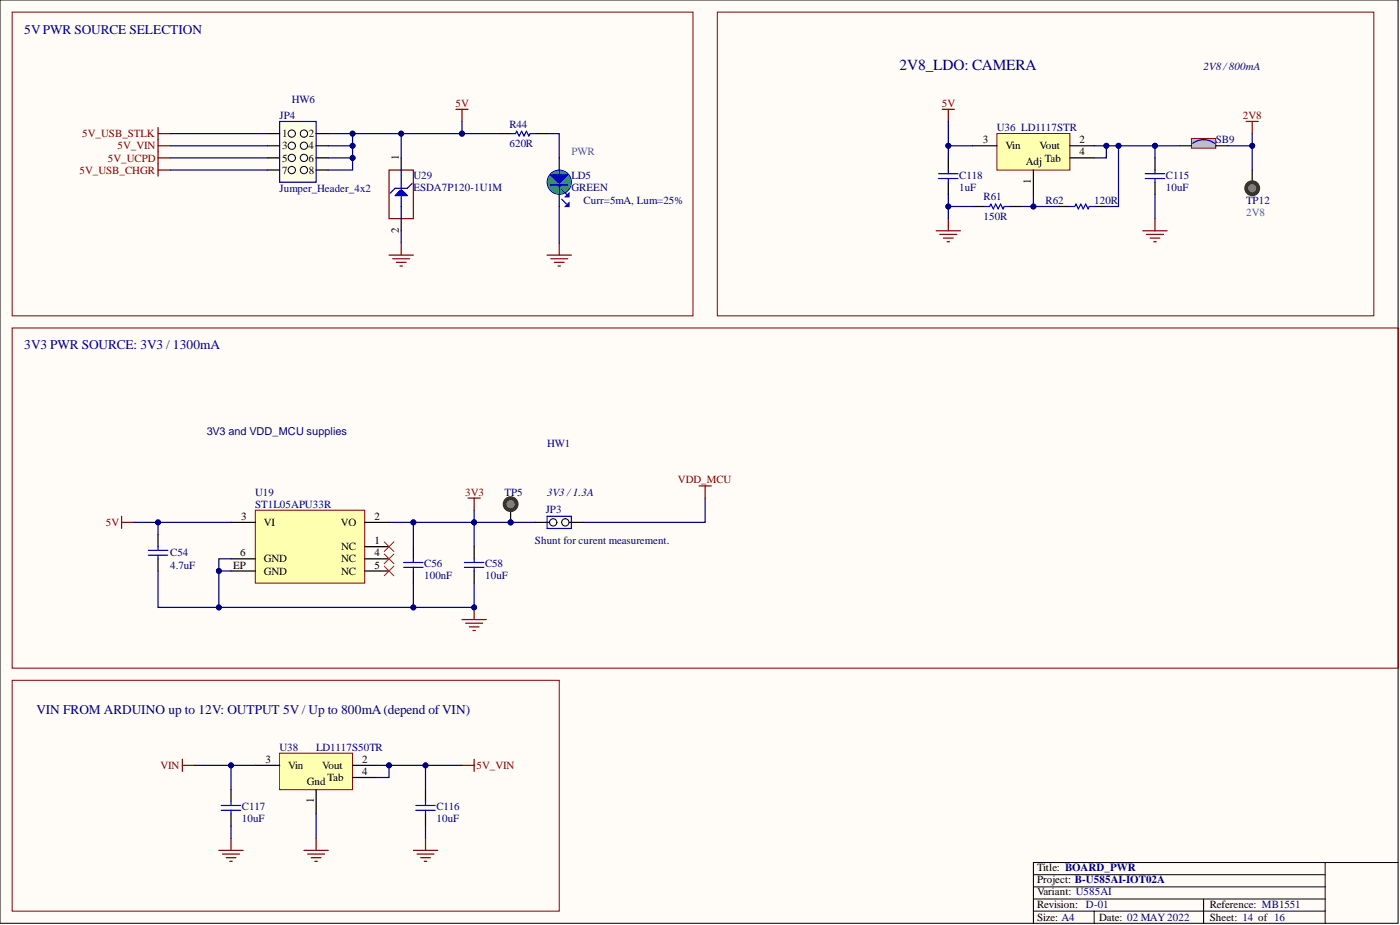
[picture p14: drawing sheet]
<svg xmlns="http://www.w3.org/2000/svg" width="292mm" height="193mm" viewBox="0 0 292 193" stroke-linecap="round" stroke-linejoin="round" font-family="sans-serif">
<defs><g id="words">
<text font-size="3.2" fill="#000080" x="187.7" y="14.5">2V8_LDO: CAMERA</text>
<g font-size="2.8" fill="#000080">
<text x="5.1" y="7">5VPWR SOURCE SELECTION</text>
<text x="5.1" y="72.9">3V3 PWR SOURCE: 3V3 / 1300mA</text>
<text x="7.6" y="148.9">VIN FROM ARDUINO up to 12V: OUTPUT 5V / Up to 800mA(depend ofVIN)</text>
</g>
<g font-size="2.3" fill="#000080">
<text x="251.1" y="14.7">2V8 /800mA</text>
<text x="60.9" y="21.5">HW6</text>
<text x="58.3" y="24.8">JP4</text>
<text x="106.3" y="26.6">R44</text>
<text x="208" y="27.4">U36 LD1117STR</text>
<text x="253.7" y="29.9">SB9</text>
<text x="106.3" y="30.7">620R</text>
<text x="58.3" y="40">Jumper_Header_4x2</text>
<text x="86.2" y="39.8">ESDA7P120-1U1M</text>
<text x="86.2" y="37.2">U29</text>
<text x="119.2" y="39.8">GREEN</text>
<text x="119.2" y="37.2">LD5</text>
<text x="200.1" y="39.8">1uF</text>
<text x="200.1" y="37.2">C118</text>
<text x="205.2" y="41.8">R61</text>
<text x="243.3" y="39.8">10uF</text>
<text x="243.3" y="37.2">C115</text>
<text x="121.8" y="42.6">Curr=5mA, Lum=25%</text>
<text x="205.2" y="45.9">150R</text>
<text x="218.1" y="42.6">R62</text>
<text x="228.3" y="42.6">120R</text>
<text x="260" y="42.6">TP12</text>
<text x="43.1" y="90.7">3V3 and VDD_MCU supplies</text>
<text x="114.1" y="93.3">HW1</text>
<text x="53.3" y="105.9">ST1L05APU33R</text>
<text x="53.3" y="103.4">U19</text>
<text x="105.3" y="103.4">TP5</text>
<text x="113.9" y="106.9">JP3</text>
<text x="114.1" y="103.4">3V3 /1.3A</text>
<text x="111.6" y="113.5">Shunt for curent measurement.</text>
<text x="35.5" y="118.6">4.7uF</text>
<text x="35.5" y="116.1">C54</text>
<text x="88.5" y="118.4">C56</text>
<text x="101.2" y="118.4">C58</text>
<text x="88.5" y="120.9">100nF</text>
<text x="101.2" y="120.9">10uF</text>
<text x="58.3" y="156.6">U38</text>
<text x="66" y="156.6">LD1117S50TR</text>
<text x="50.5" y="171.6">10uF</text>
<text x="50.5" y="169">C117</text>
<text x="91.1" y="171.6">10uF</text>
<text x="91.1" y="169">C116</text>
</g>
<g font-size="2.3" fill="#800000">
<text x="95" y="22.3">5V</text>
<text x="196.5" y="22.3">5V</text>
<text x="17.2" y="28.6">5V_USB_STLK</text>
<text x="259.3" y="24.8">2V8</text>
<text x="22.5" y="33.7">5V_UCPD</text>
<text x="24.5" y="31.2">5V_VIN</text>
<text x="16.6" y="36.2">5V_USB_CHGR</text>
<text x="141.5" y="100.9">VDD_MCU</text>
<text x="97.1" y="103.4">3V3</text>
<text x="22.1" y="109.7">5V</text>
<text x="33.5" y="160.4">VIN</text>
<text x="99.4" y="160.4">5V_VIN</text>
</g>
<g font-size="2.3">
<text x="58.8" y="28.6">1</text>
<text x="64.4" y="28.6">2</text>
<text x="205" y="29.9">3</text>
<text x="225.3" y="29.9">2</text>
<text x="58.8" y="31.2">3</text>
<text x="58.8" y="33.7">5</text>
<text x="64.3" y="31.2">4</text>
<text x="64.3" y="33.7">6</text>
<text x="83.2" y="33.4" transform="rotate(-90 83.2 33.4)">1</text>
<text x="209.8" y="31.2">Vin</text>
<text x="214" y="34.5">Adj</text>
<text x="216.9" y="31.2">Vout</text>
<text x="218" y="33.7">Tab</text>
<text x="225.3" y="32.4">4</text>
<text x="58.8" y="36.2">7</text>
<text x="64.4" y="36.2">8</text>
<text x="215.1" y="38.3" transform="rotate(-90 215.1 38.3)">1</text>
<text x="83.2" y="48.7" transform="rotate(-90 83.2 48.7)">2</text>
<text x="50.3" y="108.5">3</text>
<text x="55" y="109.7">VI</text>
<text x="71.1" y="109.7">VO</text>
<text x="78.1" y="113.5">1</text>
<text x="78.1" y="108.5">2</text>
<text x="48.6" y="118.6">EP</text>
<text x="50.1" y="116.1">6</text>
<text x="55" y="117.3">GND</text>
<text x="55" y="119.9">GND</text>
<text x="71.2" y="114.8">NC</text>
<text x="71.2" y="119.9">NC</text>
<text x="71.2" y="117.3">NC</text>
<text x="78.1" y="118.6">5</text>
<text x="78.1" y="116.1">4</text>
<text x="55.4" y="159.2">3</text>
<text x="60.1" y="160.4">Vin</text>
<text x="67.2" y="160.4">Vout</text>
<text x="75.6" y="159.2">2</text>
<text x="75.6" y="161.7">4</text>
<text x="64" y="163.7">Gnd</text>
<text x="65.4" y="167.6" transform="rotate(-90 65.4 167.6)">1</text>
<text x="68.3" y="163">Tab</text>
<text x="216.4" y="181.7">Title: BOARD_PWR</text>
<text x="216.4" y="184.3">Project: B-U585AI-IOT02A</text>
<text x="216.4" y="189.3">Revision: D-01</text>
<text x="216.4" y="186.8">Variant: U585AI</text>
<text x="252.4" y="189.3">Reference: MB1551</text>
<text x="216.4" y="192.1">Size: A4</text>
<text x="229.3" y="192.1">Date: 02 MAY2022</text>
<text x="252.4" y="192.1">Sheet: 14 of 16</text>
</g>
<g font-size="2.3" fill="#009cca">
<text x="119.2" y="32.4">PWR</text>
<text x="260" y="45.1">2V8</text>
</g>
</g></defs>
<path d="M0 0h291.7v192.6h-291.7z" fill-rule="evenodd" fill="#fffcf8"/>
<path d="M0 0h291.7v192.6h-291.7z" fill="none" stroke="#000" stroke-width=".21"/>
<path d="M0 0h291.7v192.6h-291.7z" fill-rule="evenodd" fill="#fffcf8"/>
<path d="M0 0h291.7v192.6h-291.7zM276.5 179.9v12.7M291.7 179.9h-76.1v12.7M215.6 182.5h60.9M215.6 185h60.9M215.6 190.1h60.9M215.6 187.5h60.9M228.3 190.1v2.5M251.1 187.5v5.1" fill="none" stroke="#000" stroke-width=".21"/>
<path d="M33 29.1v2.6M33 30.4h2.5M95.1 22.8h2.6M96.4 22.8v2.5M114.1 53.2h5.1M114.9 54h3.6M115.7 54.7h2M116.4 55.5h.5M116.7 50.7v2.5" fill="none" stroke="#800000" stroke-width=".25"/>
<path d="M2.5 2.5h142.1v63.4h-142.1zM2.5 68.4h289.2v71h-289.2z" fill="none" stroke="#800000" stroke-width=".21"/>
<path d="M104 27.9h2.5M111.6 27.9h2.5" fill="none" stroke="#000" stroke-width=".25"/>
<path d="M106.5 27.9h1.1l.2-.5 .5 1 .5-1 .5 1 .5-1 .5 1 .3-.5h1" fill="none" stroke="#00f" stroke-width=".25"/>
<circle cx="116.7" cy="38" r="2.54" fill="#0f0"/>
<circle cx="116.7" cy="38" r="2.54" fill="none" stroke="#00f" stroke-width=".21"/>
<path d="M117.2 39.5l1 1M117.2 41.6l1 1" fill="none" stroke="#00f" stroke-width=".25"/>
<path d="M118 41.1l.7-.8v.8z" fill="#00f"/>
<path d="M118 41.1l.7-.8v.8z" fill="none" stroke="#00f" stroke-width=".25"/>
<path d="M118 43.1l.7-.8v.8z" fill="#00f"/>
<g fill="none" stroke="#00f" stroke-width=".25">
<path d="M114.9 38.5h3.6v.3h-3.6zM115.2 36.7h3M115.4 36.5v.5h2.6v-.5M115.7 36.5v.7h2v-.7M115.9 36.5v1h1.5v-1M116.2 36.5v1.3h1v-1.3M116.4 36.5v1.5M116.4 38.5v.3M116.4 38l-1.5-1.5h3.6l-1.6 1.5M116.4 38h.5M116.7 35.5v5M116.9 36.5v1.5"/>
<path d="M116.9 38.5v.3M118 43.1l.7-.8v.8z"/>
</g>
<path d="M116.7 32.9v2.6M116.7 40.5v2.6" fill="none" stroke="#000" stroke-width=".25"/>
<path d="M58.3 157.1h15.3v7.6h-15.3z" fill-rule="evenodd" fill="#ffffb0"/>
<path d="M2.5 141.9h114.2v48.2h-114.2zM58.3 157.1h15.3v7.6h-15.3z" fill="none" stroke="#800000" stroke-width=".21"/>
<path d="M83.7 32.9v2.6M83.7 45.6v2.5M117.2 109h4.6M53.3 159.7h5M73.6 159.7h5M48.2 164.7v2.6M48.2 169.8v2.5M66 164.7v5.1M73.6 162.2h5M88.8 164.7v2.6M88.8 169.8v2.5" fill="none" stroke="#000" stroke-width=".25"/>
<g fill="none" stroke="#800000" stroke-width=".25">
<path d="M33 26.6v2.5M33 34.2v2.5M33 27.9h2.5M33 35.5h2.5M81.2 35.5h5v10.1h-5zM81.2 53.2h5M81.9 54h3.6M82.7 54.7h2M83.5 55.5h.5M83.7 50.7v2.5M38 158.4v2.5M38 159.7h2.6"/>
<path d="M96.4 159.7h2.5M98.9 158.4v2.5M45.7 177.4h5M46.4 178.2h3.6M47.2 178.9h2M47.9 179.7h.5M48.2 174.9v2.5M63.4 177.4h5.1M64.2 178.2h3.5M64.9 178.9h2.1M65.7 179.7h.5M66 174.9v2.5"/>
<path d="M86.2 177.4h5.1M87 178.2h3.6M87.8 178.9h2M88.5 179.7h.5M88.8 174.9v2.5"/>
</g>
<g fill="none" stroke="#00f" stroke-width=".25">
<path d="M83.5 39.8l-1.1 1h2.6l-1-1M83.5 39.8h.5M83.5 39.8v1M83.7 35.5v10.1M84 39.8v1M86 38.3l-1 1h-2.6l-1 1M82.7 40.5h2M82.9 40.8v-.5h1.6v.5M83.2 40.8v-.8h1v.8M46.2 168h4M46.2 169h4M48.2 167.3v.7"/>
<path d="M48.2 169v.8M86.8 168h4M86.8 169h4M88.8 167.3v.7M88.8 169v.8"/>
</g>
<circle cx="118" cy="109" r=".76" fill="#f8fcff"/>
<circle cx="118" cy="109" r=".76" fill="none" stroke="#000" stroke-width=".21"/>
<path d="M111.6 109h4.6" fill="none" stroke="#000" stroke-width=".25"/>
<circle cx="115.4" cy="109" r=".76" fill="#f8fcff"/>
<circle cx="115.4" cy="109" r=".76" fill="none" stroke="#000" stroke-width=".21"/>
<path d="M114.1 107.7h5.1v2.5h-5.1z" fill="none" stroke="#00f" stroke-width=".25"/>
<path d="M58.3 25.3h7.7v12.7h-7.7z" fill-rule="evenodd" fill="#ffffe8"/>
<path d="M58.3 25.3h7.7v12.7h-7.7z" fill="none" stroke="#00f" stroke-width=".25"/>
<path d="M55.8 27.9h2.5M55.8 30.4h2.5M55.8 32.9h2.5M55.8 35.5h2.5M66 27.9h2.5M66 30.4h2.5M66 32.9h2.5M66 35.5h2.5" fill="none" stroke="#000" stroke-width=".25"/>
<circle cx="60.9" cy="27.9" r=".76" fill="#f8fcff"/>
<circle cx="60.9" cy="27.9" r=".76" fill="none" stroke="#000" stroke-width=".21"/>
<circle cx="63.4" cy="27.9" r=".76" fill="#f8fcff"/>
<circle cx="63.4" cy="27.9" r=".76" fill="none" stroke="#000" stroke-width=".21"/>
<circle cx="60.9" cy="30.4" r=".76" fill="#f8fcff"/>
<circle cx="60.9" cy="30.4" r=".76" fill="none" stroke="#000" stroke-width=".21"/>
<circle cx="63.4" cy="30.4" r=".76" fill="#f8fcff"/>
<circle cx="63.4" cy="30.4" r=".76" fill="none" stroke="#000" stroke-width=".21"/>
<circle cx="60.9" cy="32.9" r=".76" fill="#f8fcff"/>
<circle cx="60.9" cy="32.9" r=".76" fill="none" stroke="#000" stroke-width=".21"/>
<circle cx="63.4" cy="32.9" r=".76" fill="#f8fcff"/>
<circle cx="63.4" cy="32.9" r=".76" fill="none" stroke="#000" stroke-width=".21"/>
<circle cx="60.9" cy="35.5" r=".76" fill="#f8fcff"/>
<circle cx="60.9" cy="35.5" r=".76" fill="none" stroke="#000" stroke-width=".21"/>
<circle cx="63.4" cy="35.5" r=".76" fill="#f8fcff"/>
<circle cx="63.4" cy="35.5" r=".76" fill="none" stroke="#000" stroke-width=".21"/>
<path d="M145.9 101.4h2.5M147.1 101.4v2.5" fill="none" stroke="#800000" stroke-width=".25"/>
<path d="M33 111.5v2.5M33 116.6v2.5M86.2 114v2.6M86.2 119.1v2.5" fill="none" stroke="#000" stroke-width=".25"/>
<path d="M30.9 114.8h4.1M30.9 115.8h4.1M33 114v.8M33 115.8v.8M84.2 118.4h4.1M84.2 117.3h4.1M86.2 116.6v.7M86.2 118.4v.7" fill="none" stroke="#00f" stroke-width=".25"/>
<path d="M149.7 2.5h136.9v63.4h-136.9z" fill="none" stroke="#800000" stroke-width=".21"/>
<path d="M248.6 28.9h5.1v2h-5.1z" fill-rule="evenodd" fill="#c0c0c0"/>
<path d="M248.6 28.9h5.1v2h-5.1z" fill="none" stroke="#800000" stroke-width=".21"/>
<path d="M197.9 32.9v2.6M197.9 38v2.5M246.1 30.4h2.5M253.7 30.4h2.5M261.3 35.5v2.5" fill="none" stroke="#000" stroke-width=".25"/>
<path d="M195.8 36.2h4.1M195.8 37.2h4.1M197.9 35.5v.7M197.9 37.2v.8M248.8 29.9a3.8 3.8 0 0 1 4.6 0" fill="none" stroke="#00f" stroke-width=".25"/>
<path d="M260 25.3h2.5M261.3 25.3v2.6M195.3 48.1h5.1M196.1 48.9h3.5M196.8 49.7h2.1M197.6 50.4h.5M197.9 45.6v2.5" fill="none" stroke="#800000" stroke-width=".25"/>
<circle cx="261.3" cy="39.3" r="1.27" fill="#808080"/>
<circle cx="261.3" cy="39.3" r="1.27" fill="none" stroke="#172721" stroke-width=".76"/>
<path d="M208 27.9h15.2v7.6h-15.2z" fill-rule="evenodd" fill="#ffffb0"/>
<path d="M208 27.9h15.2v7.6h-15.2z" fill="none" stroke="#800000" stroke-width=".21"/>
<path d="M202.9 30.4h5.1M215.6 35.5v5M223.2 30.4h5.1M223.2 32.9h5.1M241 32.9v2.6M241 38v2.5M202.9 43.1h2.6M210.5 43.1h2.6M220.7 43.1h2.5M228.3 43.1h2.5" fill="none" stroke="#000" stroke-width=".25"/>
<path d="M196.6 22.8h2.5M197.9 22.8v2.5M238.4 48.1h5.1M239.2 48.9h3.6M240 49.7h2M240.7 50.4h.5M241 45.6v2.5" fill="none" stroke="#800000" stroke-width=".25"/>
<path d="M238.9 36.2h4.1M238.9 37.2h4.1M241 35.5v.7M241 37.2v.8M205.5 43.1h1l.2-.5 .5 1 .5-1 .6 1 .5-1 .5 1 .2-.5h1M223.2 43.1h1l.3-.5 .5 1 .5-1 .5 1 .5-1 .5 1 .3-.5h1" fill="none" stroke="#00f" stroke-width=".25"/>
<path d="M35.5 27.9h20.3M35.5 30.4h20.3M35.5 32.9h20.3M114.1 27.9h2.6v5M81.2 159.7v2.5h-2.6M66 169.8v5.1" fill="none" stroke="#000080" stroke-width=".25"/>
<circle cx="81.2" cy="159.7" r=".51" fill="#000080"/>
<circle cx="81.2" cy="159.7" r=".51" fill="none" stroke="#000080" stroke-width=".21"/>
<path d="M78.6 159.7h17.8" fill="none" stroke="#000080" stroke-width=".25"/>
<circle cx="81.2" cy="159.7" r=".51" fill="#000080"/>
<circle cx="81.2" cy="159.7" r=".51" fill="none" stroke="#000080" stroke-width=".21"/>
<circle cx="88.8" cy="159.7" r=".51" fill="#000080"/>
<circle cx="88.8" cy="159.7" r=".51" fill="none" stroke="#000080" stroke-width=".21"/>
<path d="M48.2 159.7v5" fill="none" stroke="#000080" stroke-width=".25"/>
<circle cx="48.2" cy="159.7" r=".51" fill="#000080"/>
<circle cx="48.2" cy="159.7" r=".51" fill="none" stroke="#000080" stroke-width=".21"/>
<path d="M88.8 159.7v5M48.2 172.3v2.6" fill="none" stroke="#000080" stroke-width=".25"/>
<circle cx="88.8" cy="159.7" r=".51" fill="#000080"/>
<circle cx="88.8" cy="159.7" r=".51" fill="none" stroke="#000080" stroke-width=".21"/>
<path d="M40.6 159.7h12.7M88.8 172.3v2.6" fill="none" stroke="#000080" stroke-width=".25"/>
<circle cx="48.2" cy="159.7" r=".51" fill="#000080"/>
<circle cx="48.2" cy="159.7" r=".51" fill="none" stroke="#000080" stroke-width=".21"/>
<path d="M96.4 25.3v2.6M83.7 48.1v2.6M116.7 43.1v7.6" fill="none" stroke="#000080" stroke-width=".25"/>
<circle cx="96.4" cy="27.9" r=".51" fill="#000080"/>
<circle cx="96.4" cy="27.9" r=".51" fill="none" stroke="#000080" stroke-width=".21"/>
<path d="M96.4 27.9h7.6" fill="none" stroke="#000080" stroke-width=".25"/>
<circle cx="96.4" cy="27.9" r=".51" fill="#000080"/>
<circle cx="96.4" cy="27.9" r=".51" fill="none" stroke="#000080" stroke-width=".21"/>
<path d="M83.7 27.9v5" fill="none" stroke="#000080" stroke-width=".25"/>
<circle cx="83.7" cy="27.9" r=".51" fill="#000080"/>
<circle cx="83.7" cy="27.9" r=".51" fill="none" stroke="#000080" stroke-width=".21"/>
<path d="M35.5 35.5h20.3M68.5 27.9h27.9" fill="none" stroke="#000080" stroke-width=".25"/>
<circle cx="96.4" cy="27.9" r=".51" fill="#000080"/>
<circle cx="96.4" cy="27.9" r=".51" fill="none" stroke="#000080" stroke-width=".21"/>
<circle cx="83.7" cy="27.9" r=".51" fill="#000080"/>
<circle cx="83.7" cy="27.9" r=".51" fill="none" stroke="#000080" stroke-width=".21"/>
<circle cx="73.6" cy="27.9" r=".51" fill="#000080"/>
<circle cx="73.6" cy="27.9" r=".51" fill="none" stroke="#000080" stroke-width=".21"/>
<path d="M73.6 27.9v7.6h-5.1" fill="none" stroke="#000080" stroke-width=".25"/>
<circle cx="73.6" cy="27.9" r=".51" fill="#000080"/>
<circle cx="73.6" cy="27.9" r=".51" fill="none" stroke="#000080" stroke-width=".21"/>
<circle cx="73.6" cy="30.4" r=".51" fill="#000080"/>
<circle cx="73.6" cy="30.4" r=".51" fill="none" stroke="#000080" stroke-width=".21"/>
<circle cx="73.6" cy="32.9" r=".51" fill="#000080"/>
<circle cx="73.6" cy="32.9" r=".51" fill="none" stroke="#000080" stroke-width=".21"/>
<path d="M68.5 32.9h5.1" fill="none" stroke="#000080" stroke-width=".25"/>
<circle cx="73.6" cy="32.9" r=".51" fill="#000080"/>
<circle cx="73.6" cy="32.9" r=".51" fill="none" stroke="#000080" stroke-width=".21"/>
<path d="M68.5 30.4h5.1" fill="none" stroke="#000080" stroke-width=".25"/>
<circle cx="73.6" cy="30.4" r=".51" fill="#000080"/>
<circle cx="73.6" cy="30.4" r=".51" fill="none" stroke="#000080" stroke-width=".21"/>
<path d="M261.3 27.9v2.5h-5.1" fill="none" stroke="#000080" stroke-width=".25"/>
<circle cx="261.3" cy="30.4" r=".51" fill="#000080"/>
<circle cx="261.3" cy="30.4" r=".51" fill="none" stroke="#000080" stroke-width=".21"/>
<path d="M261.3 30.4v5.1" fill="none" stroke="#000080" stroke-width=".25"/>
<circle cx="261.3" cy="30.4" r=".51" fill="#000080"/>
<circle cx="261.3" cy="30.4" r=".51" fill="none" stroke="#000080" stroke-width=".21"/>
<path d="M197.9 30.4v2.5" fill="none" stroke="#000080" stroke-width=".25"/>
<circle cx="197.9" cy="30.4" r=".51" fill="#000080"/>
<circle cx="197.9" cy="30.4" r=".51" fill="none" stroke="#000080" stroke-width=".21"/>
<path d="M197.9 40.5v5.1" fill="none" stroke="#000080" stroke-width=".25"/>
<circle cx="197.9" cy="43.1" r=".51" fill="#000080"/>
<circle cx="197.9" cy="43.1" r=".51" fill="none" stroke="#000080" stroke-width=".21"/>
<path d="M197.9 25.3v5.1h5" fill="none" stroke="#000080" stroke-width=".25"/>
<circle cx="197.9" cy="30.4" r=".51" fill="#000080"/>
<circle cx="197.9" cy="30.4" r=".51" fill="none" stroke="#000080" stroke-width=".21"/>
<path d="M230.8 30.4v2.5h-2.5" fill="none" stroke="#000080" stroke-width=".25"/>
<circle cx="230.8" cy="30.4" r=".51" fill="#000080"/>
<circle cx="230.8" cy="30.4" r=".51" fill="none" stroke="#000080" stroke-width=".21"/>
<path d="M233.4 30.4v12.7h-2.6" fill="none" stroke="#000080" stroke-width=".25"/>
<circle cx="233.4" cy="30.4" r=".51" fill="#000080"/>
<circle cx="233.4" cy="30.4" r=".51" fill="none" stroke="#000080" stroke-width=".21"/>
<path d="M241 30.4v2.5" fill="none" stroke="#000080" stroke-width=".25"/>
<circle cx="241" cy="30.4" r=".51" fill="#000080"/>
<circle cx="241" cy="30.4" r=".51" fill="none" stroke="#000080" stroke-width=".21"/>
<path d="M197.9 43.1h5M241 40.5v5.1" fill="none" stroke="#000080" stroke-width=".25"/>
<circle cx="197.9" cy="43.1" r=".51" fill="#000080"/>
<circle cx="197.9" cy="43.1" r=".51" fill="none" stroke="#000080" stroke-width=".21"/>
<path d="M213.1 43.1h7.6" fill="none" stroke="#000080" stroke-width=".25"/>
<circle cx="215.6" cy="43.1" r=".51" fill="#000080"/>
<circle cx="215.6" cy="43.1" r=".51" fill="none" stroke="#000080" stroke-width=".21"/>
<path d="M228.3 30.4h17.8" fill="none" stroke="#000080" stroke-width=".25"/>
<circle cx="230.8" cy="30.4" r=".51" fill="#000080"/>
<circle cx="230.8" cy="30.4" r=".51" fill="none" stroke="#000080" stroke-width=".21"/>
<circle cx="233.4" cy="30.4" r=".51" fill="#000080"/>
<circle cx="233.4" cy="30.4" r=".51" fill="none" stroke="#000080" stroke-width=".21"/>
<circle cx="241" cy="30.4" r=".51" fill="#000080"/>
<circle cx="241" cy="30.4" r=".51" fill="none" stroke="#000080" stroke-width=".21"/>
<path d="M215.6 40.5v2.6" fill="none" stroke="#000080" stroke-width=".25"/>
<circle cx="215.6" cy="43.1" r=".51" fill="#000080"/>
<circle cx="215.6" cy="43.1" r=".51" fill="none" stroke="#000080" stroke-width=".21"/>
<path d="M147.1 103.9v5.1h-25.3" fill="none" stroke="#000080" stroke-width=".25"/>
<path d="M25.4 107.7v2.5M25.4 109h2.5M97.7 103.9h2.5M98.9 103.9v2.5M96.4 129.3h5.1M97.2 130h3.5M97.9 130.8h2M98.7 131.5h.5M98.9 126.7v2.6" fill="none" stroke="#800000" stroke-width=".25"/>
<circle cx="98.9" cy="126.7" r=".51" fill="#000080"/>
<circle cx="98.9" cy="126.7" r=".51" fill="none" stroke="#000080" stroke-width=".21"/>
<path d="M98.9 114v2.6M98.9 119.1v2.5" fill="none" stroke="#000" stroke-width=".25"/>
<path d="M96.9 117.3h4.1M96.9 118.4h4.1M98.9 116.6v.7M98.9 118.4v.7" fill="none" stroke="#00f" stroke-width=".25"/>
<path d="M53.3 106.4h22.8v15.2h-22.8z" fill-rule="evenodd" fill="#ffffb0"/>
<path d="M53.3 106.4h22.8v15.2h-22.8z" fill="none" stroke="#800000" stroke-width=".21"/>
<path d="M48.2 116.6h5.1M48.2 109h5.1M48.2 119.1h5.1M76.1 114h5.1M76.1 116.6h5.1M76.1 109h5.1M76.1 119.1h5.1" fill="none" stroke="#000" stroke-width=".25"/>
<path d="M33 109v2.5" fill="none" stroke="#000080" stroke-width=".25"/>
<circle cx="33" cy="109" r=".51" fill="#000080"/>
<circle cx="33" cy="109" r=".51" fill="none" stroke="#000080" stroke-width=".21"/>
<path d="M98.9 106.4v2.6" fill="none" stroke="#000080" stroke-width=".25"/>
<circle cx="98.9" cy="109" r=".51" fill="#000080"/>
<circle cx="98.9" cy="109" r=".51" fill="none" stroke="#000080" stroke-width=".21"/>
<path d="M86.2 109v5" fill="none" stroke="#000080" stroke-width=".25"/>
<circle cx="86.2" cy="109" r=".51" fill="#000080"/>
<circle cx="86.2" cy="109" r=".51" fill="none" stroke="#000080" stroke-width=".21"/>
<path d="M98.9 109v5" fill="none" stroke="#000080" stroke-width=".25"/>
<circle cx="98.9" cy="109" r=".51" fill="#000080"/>
<circle cx="98.9" cy="109" r=".51" fill="none" stroke="#000080" stroke-width=".21"/>
<path d="M45.7 119.1h2.5" fill="none" stroke="#000080" stroke-width=".25"/>
<circle cx="45.7" cy="119.1" r=".51" fill="#000080"/>
<circle cx="45.7" cy="119.1" r=".51" fill="none" stroke="#000080" stroke-width=".21"/>
<path d="M86.2 121.6v5.1" fill="none" stroke="#000080" stroke-width=".25"/>
<circle cx="86.2" cy="126.7" r=".51" fill="#000080"/>
<circle cx="86.2" cy="126.7" r=".51" fill="none" stroke="#000080" stroke-width=".21"/>
<path d="M80.2 113l2 2.1M80.2 115.6l2 2M80.2 118.1l2 2M82.2 113l-2 2.1M82.2 115.6l-2 2M82.2 118.1l-2 2" fill="none" stroke="#f00" stroke-width=".21"/>
<path d="M48.2 116.6h-2.5v10.1" fill="none" stroke="#000080" stroke-width=".25"/>
<circle cx="45.7" cy="119.1" r=".51" fill="#000080"/>
<circle cx="45.7" cy="119.1" r=".51" fill="none" stroke="#000080" stroke-width=".21"/>
<circle cx="45.7" cy="126.7" r=".51" fill="#000080"/>
<circle cx="45.7" cy="126.7" r=".51" fill="none" stroke="#000080" stroke-width=".21"/>
<path d="M27.9 109h20.3" fill="none" stroke="#000080" stroke-width=".25"/>
<circle cx="33" cy="109" r=".51" fill="#000080"/>
<circle cx="33" cy="109" r=".51" fill="none" stroke="#000080" stroke-width=".21"/>
<path d="M33 119.1v7.6h65.9v-5.1" fill="none" stroke="#000080" stroke-width=".25"/>
<circle cx="98.9" cy="126.7" r=".51" fill="#000080"/>
<circle cx="98.9" cy="126.7" r=".51" fill="none" stroke="#000080" stroke-width=".21"/>
<circle cx="86.2" cy="126.7" r=".51" fill="#000080"/>
<circle cx="86.2" cy="126.7" r=".51" fill="none" stroke="#000080" stroke-width=".21"/>
<circle cx="45.7" cy="126.7" r=".51" fill="#000080"/>
<circle cx="45.7" cy="126.7" r=".51" fill="none" stroke="#000080" stroke-width=".21"/>
<path d="M81.2 109h30.4" fill="none" stroke="#000080" stroke-width=".25"/>
<circle cx="86.2" cy="109" r=".51" fill="#000080"/>
<circle cx="86.2" cy="109" r=".51" fill="none" stroke="#000080" stroke-width=".21"/>
<circle cx="98.9" cy="109" r=".51" fill="#000080"/>
<circle cx="98.9" cy="109" r=".51" fill="none" stroke="#000080" stroke-width=".21"/>
<circle cx="106.5" cy="109" r=".51" fill="#000080"/>
<circle cx="106.5" cy="109" r=".51" fill="none" stroke="#000080" stroke-width=".21"/>
<circle cx="106.5" cy="109" r=".51" fill="#000080"/>
<circle cx="106.5" cy="109" r=".51" fill="none" stroke="#000080" stroke-width=".21"/>
<path d="M106.5 106.4v2.6" fill="none" stroke="#000" stroke-width=".25"/>
<circle cx="106.5" cy="109" r=".51" fill="#000080"/>
<circle cx="106.5" cy="109" r=".51" fill="none" stroke="#000080" stroke-width=".21"/>
<circle cx="106.5" cy="105.2" r="1.27" fill="#808080"/>
<circle cx="106.5" cy="105.2" r="1.27" fill="none" stroke="#172721" stroke-width=".76"/>
<path d="M33 31.7v2.5M33 32.9h2.5" fill="none" stroke="#800000" stroke-width=".25"/>
<use href="#words"/>
</svg>
